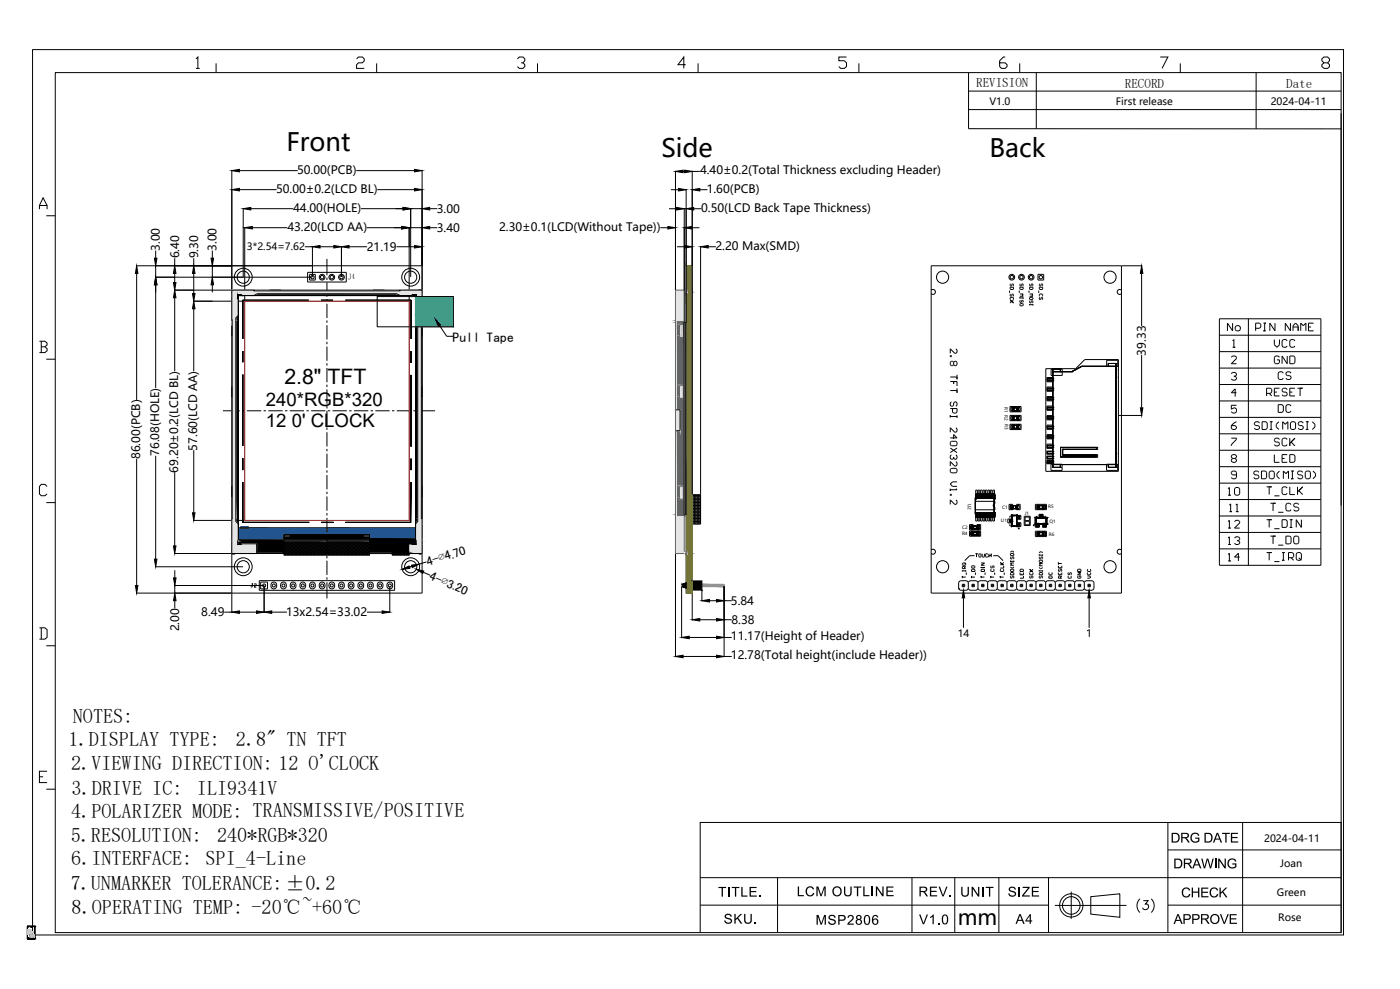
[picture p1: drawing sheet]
<svg xmlns="http://www.w3.org/2000/svg" width="841mm" height="594mm" viewBox="0 0 841 594" stroke-linecap="round" stroke-linejoin="round" font-family="sans-serif">
<defs><g id="words">
<g font-size="15.1">
<text x="172" y="91">Front</text>
<text x="397" y="94">Side</text>
<text x="594" y="94">Back</text>
</g>
<text font-size="12.8" x="171" y="231">2.8&quot; TFT</text>
<text font-size="12.7" x="575" y="556">mm</text>
<g font-size="12.1">
<text x="44" y="434">NOTES:</text>
<text x="41" y="448">1.DISPLAY TYPE:</text>
<text x="142" y="448">2.8&quot; TN TFT</text>
<text x="43" y="462">2.VIEWING DIRECTION: 12 O'CLOCK</text>
<text x="43" y="477">3.DRIVE IC:</text>
<text x="118" y="478">ILI9341V</text>
<text x="43" y="492">4.POLARIZER MODE: TRANSMISSIVE/POSITIVE</text>
<text x="43" y="506">5.RESOLUTION:</text>
<text x="130" y="506">240*RGB*320</text>
<text x="43" y="520">6.INTERFACE: SPI_4-Line</text>
<text x="42" y="534">7.UNMARKER TOLERANCE:±0.2</text>
<text x="43" y="549">8.OPERATING TEMP: -20℃~+60℃</text>
</g>
<g font-size="11.2">
<text x="160" y="244">240*RGB*320</text>
<text x="160" y="256">12 0' CLOCK</text>
</g>
<g font-size="8.2">
<text x="272" y="205">Pull Tape</text>
<text x="703" y="506">DRG DATE</text>
<text x="705" y="522">DRAWING</text>
<text x="431" y="539">TITLE.</text>
<text x="479" y="538">LCM OUTLINE</text>
<text x="552" y="538">REV.</text>
<text x="577" y="539">UNIT</text>
<text x="605" y="539">SIZE</text>
<text x="710" y="539">CHECK</text>
<text x="435" y="555">SKU.</text>
<text x="490" y="555">MSP2806</text>
<text x="552" y="555">V1.0</text>
<text x="610" y="555">A4</text>
<text x="705" y="555">APPROVE</text>
</g>
<g font-size="7.8">
<text x="586" y="53">REVISION</text>
<text x="676" y="53">RECORD</text>
<text x="773" y="53">Date</text>
</g>
<text font-size="7.7" x="257" y="340" transform="rotate(-17 257 340)">4-∅4.70</text>
<text font-size="7.6" x="257" y="348" transform="rotate(23 257 348)">4-∅3.20</text>
<g font-size="7">
<text x="178" y="105">50.00(PCB)</text>
<text x="421" y="105">4.40±0.2(Total Thickness excluding Header)</text>
<text x="166" y="116">50.00±0.2(LCD BL)</text>
<text x="425" y="116">1.60(PCB)</text>
<text x="176" y="127">44.00(HOLE)</text>
<text x="262" y="128">3.00</text>
<text x="421" y="127">0.50(LCD Back Tape Thickness)</text>
<text x="173" y="139">43.20(LCD AA)</text>
<text x="262" y="139">3.40</text>
<text x="300" y="139">2.30±0.1(LCD(Without Tape))</text>
<text x="96" y="151" transform="rotate(-90 96 151)">3.00</text>
<text x="108" y="155" transform="rotate(-90 108 155)">6.40</text>
<text x="119" y="155" transform="rotate(-90 119 155)">9.30</text>
<text x="130" y="151" transform="rotate(-90 130 151)">3.00</text>
<text x="220" y="151">21.19</text>
<text x="430" y="150">2.20 Max(SMD)</text>
<text x="688" y="214" transform="rotate(-90 688 214)">39.33</text>
<text x="84" y="276" transform="rotate(-90 84 276)">86.00(PCB)</text>
<text x="96" y="274" transform="rotate(-90 96 274)">76.08(HOLE)</text>
<text x="118" y="271" transform="rotate(-90 118 271)">57.60(LCD AA)</text>
<text x="107" y="284" transform="rotate(-90 107 284)">69.20±0.2(LCD BL)</text>
<text x="439" y="363">5.84</text>
<text x="121" y="370">8.49</text>
<text x="172" y="370">13x2.54=33.02</text>
<text x="439" y="375">8.38</text>
<text x="108" y="379" transform="rotate(-90 108 379)">2.00</text>
<text x="439" y="385">11.17(Height of Header)</text>
<text x="439" y="396">12.78(Total height(include Header))</text>
</g>
<g font-size="6">
<text x="594" y="63">V1.0</text>
<text x="670" y="63">First release</text>
<text x="763" y="63">2024-04-11</text>
<text x="148" y="150">3*2.54=7.62</text>
<text x="575" y="383">14</text>
<text x="652" y="383">1</text>
<text x="759" y="506">2024-04-11</text>
<text x="769" y="521">Joan</text>
<text x="767" y="538">Green</text>
<text x="768" y="553">Rose</text>
</g>
<g font-size="2.7">
<text x="603" y="245" transform="rotate(90 603 245)">R1 R2</text>
<text x="604" y="255" transform="rotate(90 604 255)">R3</text>
<text x="581" y="303" transform="rotate(90 581 303)">U2</text>
<text x="602" y="306">C1</text>
<text x="630" y="305">R5</text>
<text x="616" y="309">J1</text>
<text x="578" y="318">C2</text>
<text x="601" y="314">U1</text>
<text x="630" y="314">Q1</text>
<text x="578" y="322">R4</text>
<text x="630" y="322">R6</text>
</g>
<text font-size=".3" x="417" y="298">全动</text>
</g></defs>
<!-- layer: 0 -->
<g fill="none" stroke="#000" stroke-width=".6">
<path d="M20 30h787v532h-787zM118 35l1-1v7M130 38v6M214 35l1-1h3l1 1v1l-1 2h-3l-1 1v2h5M226 38v6M311 35l1-1h2l1 1v1l-1 2h-1M314 38l1 1v1l-1 1h-2l-1-1M323 38v6M412 39h-5l4-5v7M419 38v6M509 34h-5v2h3l2 2v2l-2 1h-2l-1-1M516 38v6"/>
<path d="M604 34h-1l-2 2v4l1 1h2l1-1v-1l-1-1h-3M613 38v6M697 34h5l-4 7M709 38v6M798 38l1 1v1l-1 1h-3l-1-1v-1l1-1h3l1-2v-1l-1-1h-3l-1 1v1l1 2M33 44h773v516h-773zM118 41h2M582 44v33h224M582 55h224M623 44v33M755 44v33M582 66h224"/>
<path d="M806 68v236M139 102v266M144 114h22M144 102h35M214 102h35M227 114h22M254 102v254h-172M403 114h5M406 103v71M410 103h1M412 114v80M416 103v194"/>
<path d="M416 103h4M420 114h5M24 126v-3l2-4 2 4v3M24 123h4M28 130h5M146 125v41M147 136v45M151 125h25M152 137h20M217 125h25M220 137h21M246 136v45"/>
<path d="M246 137h8M247 125v41M247 125h7M258 137h5M258 125h5M397 137h4M402 125h4M411 125v184M416 137h4M417 125h4M82 160h172M94 151v4"/>
<path d="M94 160v7M105 155v5M116 155v5M128 151v4M128 160v7M183 148h5M188 148v18M192 148h9M196 156v9M205 148v18M210 148h11M238 148h11"/>
<path d="M407 148h4M421 148v167h-5M425 148h5M674 160v196h-115v-196h127M82 164v76M93 167h95M94 171v62M105 164v6M105 179v44M116 164v12M128 171v5M139 174h2"/>
<path d="M185 164h23v5h-23zM186 165h3v3h-3zM196 167v1M196 170v8M196 180v1M251 174h3h-149M559 174a1.5 1.5 0 0 1 2 0 1.5 1.5 0 0 1 0 2 1.5 1.5 0 0 1-2 0M674 174a1.5 1.5 0 0 0-2 0 1.5 1.5 0 0 0 0 2 1.5 1.5 0 0 0 2 0M686 164v32M116 181h31M116 185v38M196 182v9"/>
<path d="M196 192v2M196 195v9M264 196l4 6h4M733 191h60v149h-60zM740 194v5l-3-5v5M743 196h1h1v2l-1 1h-1l-1-1v-2zM750 191v149M754 197h3v-1v-1v-1h-3v5M759 194h1M759 199h1M760 194v5M766 194v5l-3-5v5"/>
<path d="M775 194v5l-3-5v5M777 196h3M777 199v-3l1-2 2 2v3M781 199v-5l2 2 1-2v5M786 196h2M789 194h-3v5h3M24 205h3l1 1v1l-1 1M25 208h2l1 1v2l-1 1h-3M25 205v7M28 216h5M196 205v2M196 208v9"/>
<path d="M196 218v2M666 218h.1M666 218h4v2h-4zM666 218h4h-4M666 218h4M666 218v2M670 218v63zM670 218h.1M670 218v9M686 213v32M733 211h60M733 201h60"/>
<path d="M740 215v-1h2l1 1-3 3h3M740 205l1-1v5M740 209h2M766 204v3l1 2 2-2v-3M769 215l-1-1h-2v1v3h2h1v-2h-2M773 205l-1-1h-1l-1 1v3l1 1h1l1-1M773 214v4l-3-4v4M775 214h2l1 1v3h-1h-2zM778 205l-1-1h-1l-1 1v3l1 1h1l1-1M196 221v9M196 231v1M196 234v8"/>
<path d="M629 228h3h-3M629 229v-1v1M629 228h.1M629 229h.1M629 233h3h-3M629 234v-1v1M629 233h.1M629 234h.1M629 239h3h-3M629 239h.1M629 228h3v1h-3zM629 233h3v1h-3z"/>
<path d="M629 239h3v1h-3zM629 233h3M629 228h3M629 228v1M629 233v1M629 239v1M629 239h3M629 229h3M629 234h3M632 222h5v1h-5zM632 222h5M632 223h.1"/>
<path d="M632 223h12zM632 222v59zM632 228h.1M632 222h.1M632 239h.1M632 234h.1M632 233h.1M632 229h.1M632 229h-3h3M632 234h-3h3M632 222v6M632 229v4"/>
<path d="M632 234v5M632 223h12l6-3h20v59h-38zM637 223h.1M637 223v-1v1M637 222h.1M637 222h-5h5M637 223h7M637 222v1M644 223h.1M644 223l6-3-6 3M650 220l-6 3M650 220h.1"/>
<path d="M650 220h20zM650 220h16M666 220h.1M666 220v-2v2M670 220h.1M670 227h.1M670 222h.1M733 231h60M733 221h60M740 224h2l1 1-1 1M741 226h1M742 226l1 2h-1h-2"/>
<path d="M743 236h-3l2-2v4M761 236h2h1v-2l-1-1h-2v5M762 236l2 2M766 236h1M769 233h-3v5h3M771 224l-1-1h-1l-1 1v3l1 1h1l1-1M773 234l-1-1h-1l-1 1v1l1 1h1l1 1-1 1h-1l-1-1M775 236h1M776 224l-1-1h-2l-1 2 1 1h2l1 1-1 1h-2l-1-1M778 233h-3v5h3M779 233h4M781 233v5"/>
<path d="M134 247h10M145 247h2M148 247h9M158 247h2M161 247h9M171 247h2M174 247h9M184 247h2M187 247h9M196 244v1M196 247v8M196 257v1"/>
<path d="M196 260v8M197 247h1M200 247h8M210 247h1M213 247h8M223 247h1M226 247h8M236 247h1M238 247h9M248 247h2M251 247h10M406 246h3v13h-3"/>
<path d="M608 257v-1v1M608 256h1v1h-1zM608 252v-2v2M608 250h1v2h-1zM608 247v-2v2M608 245h1v2h-1zM608 256h1zM608 250h1zM608 245h1zM608 256h4zM608 257h1zM608 250h4z"/>
<path d="M608 252h1zM608 245h4zM608 247h1zM608 256h.1M608 257h.1M608 250h.1M608 252h.1M608 245h.1M608 247h.1M608 257h4zM608 252h4zM608 247h4z"/>
<path d="M609 256v1zM609 250v2zM609 245v2zM609 256h.1M609 256h2zM609 250h.1M609 250h2zM609 245h.1M609 245h2zM609 257h.1M609 256h2v1h-2zM609 257h2h-2"/>
<path d="M609 252h.1M609 250h2v2h-2zM609 252h2h-2M609 247h.1M609 245h2v2h-2zM609 247h2h-2M609 257h2zM609 252h2zM609 247h2zM611 256h1v1h-1zM611 256h1zM611 250h1v2h-1z"/>
<path d="M611 250h1zM611 245h1v2h-1zM611 245h1zM611 257h1zM611 252h1zM611 247h1zM611 256h1h-1M611 256h.1M611 257h.1M611 256v1zM611 250h1h-1M611 250h.1"/>
<path d="M611 252h.1M611 250v2zM611 245h1h-1M611 245h.1M611 247h.1M611 245v2zM612 257h.1M612 256h.1M612 252h.1M612 250h.1M612 247h.1M612 245h.1"/>
<path d="M612 256v1zM612 250v2zM612 245v2zM629 240v-1v1M629 240h.1M629 245h3h-3M629 246v-1v1M629 245h.1M629 246h.1M629 250h3h-3M629 252v-2v2M629 250h.1"/>
<path d="M629 252h.1M629 256h3h-3M629 257v-1v1M629 256h.1M629 257h.1M629 245h3v1h-3zM629 250h3v2h-3zM629 256h3v1h-3zM629 245v1M629 250v2M629 256v1M629 245h3"/>
<path d="M629 250h3M629 256h3M629 240h3M629 246h3M629 252h3M629 257h3M632 257h.1M632 256h.1M632 252h.1M632 250h.1M632 246h.1M632 245h.1"/>
<path d="M632 240h.1M632 240h-3h3M632 246h-3h3M632 252h-3h3M632 257h-3h3M632 240v5M632 246v4M632 252v4M632 257v5M672 250h14M733 251h60M733 241h60"/>
<path d="M740 256h2l1 1-1 1h-2v-1zM743 243h-3v3l2-1 1 1v1l-1 1h-2v-1M743 253l-3 3M757 254l-1-1h-2v2v1h2l1 1-1 1h-2v-1M758 253h2l1 1v3l-1 1h-2zM763 253h1M763 258h1M764 253v5M768 243h2l1 1v3l-1 1h-2zM768 253l-1 2v1l1 2M771 258v-5l1 2 2-2v5M776 244l-1-1h-2l-1 1v3l1 1h2l1-1"/>
<path d="M776 253h2v1v3v1h-2l-1-1v-3zM783 254l-1-1h-1l-1 2 1 1h1l1 1-1 1h-1l-1-1M784 258h2M784 253h2M785 253v5M788 253l2 2v1l-2 2M82 276v76M94 274v62M116 270v38M196 270v1M196 272v9M629 262h3h-3"/>
<path d="M629 263v-1v1M629 262h.1M629 263h.1M629 268h3h-3M629 269v-1v1M629 268h.1M629 269h.1M629 271h3h-3M629 272v-1v1M629 271h.1M629 272h.1M629 274h3h-3"/>
<path d="M629 275v-1v1M629 274h.1M629 275h.1M629 277h3h-3M629 278h.1M629 262h3v1h-3zM629 268h3v1h-3zM629 271h3v1h-3zM629 274h3v1h-3zM629 277h3v1h-3zM629 277h.1M629 262v1"/>
<path d="M629 268v1M629 271v1M629 274v1M629 262h3M629 268h3M629 271h3M629 274h3M629 277h3M629 275h3M629 263h3M629 269h3M629 272h3"/>
<path d="M629 278h3M632 279h5v2h-5zM632 279h.1M632 278h.1M632 277h.1M632 275h.1M632 274h.1M632 272h.1M632 271h.1M632 269h.1M632 268h.1M632 263h.1"/>
<path d="M632 262h.1M632 263h-3h3M632 269h-3h3M632 272h-3h3M632 275h-3h3M632 278h-3h3M632 263v5M632 269v2M632 272v2M632 275v2M632 278v3M632 279h38z"/>
<path d="M637 279h.1M637 279v2v-2M637 279v2M637 279h29M637 269h.1M637 274h.1M637 269h22zM637 274v-5v5M637 269h22v1h-21v3h21v1h-22zM637 274h22zM638 270h21zM638 273h.1"/>
<path d="M638 270h.1M638 270v3v-3M638 273h21zM642 269h.1M642 270h.1M642 273h.1M642 274h.1M659 270h.1M659 269h.1M659 274h.1M659 273h.1M659 269v1v-1"/>
<path d="M659 273v1v-1M666 279h.1M666 279v2v-2M666 279h4v2h-4zM666 279v2M670 279h.1M670 272h.1M670 277h.1M670 272v9M733 270h60M733 261h60M740 263h3v1l-3 3v1"/>
<path d="M740 275h2M742 275l1-1-1-1h-2v1v1M742 275l1 1-1 2h-2v-1v-2M766 273v5h3M769 264l-1-1h-2v1v2h2l1 1-1 1h-2v-1M770 275h2M773 264l-1-1h-1l-1 1v3l1 1h1l1-1M773 273h-3v5h3M775 263v5M775 273h2l1 1v3l-1 1h-2zM775 266l3-3-2 3 2 2M28 292l-1-1h-2l-1 1v5l1 1h2l1-1"/>
<path d="M105 284v44M196 282v2M196 285v9M196 295v2M196 298v9M416 298h5M416 299h5M416 297h5M416 297v18M417 297v18M418 297v18M419 297v18"/>
<path d="M420 297v18M421 297v18M586 299h.1M586 299v9zM586 299h11zM586 299h11v9h-11zM586 299h1h-1zM586 298h.1M586 298h1h-1M586 297h1v1h-1zM586 297h1h-1M586 297h1h-1z"/>
<path d="M586 297h.1M586 297v1M586 297h1M586 298h1M586 299h1M586 298v1M586 298l1 1M587 298v1M587 297v1M587 298h.1M587 299h.1M587 297h.1"/>
<path d="M588 298h.1M588 297h.1M588 299h.1M588 297v1zM588 297v1M588 298v1M588 298v1zM589 299h1h-1zM589 299h.1M589 298h.1M589 298h1h-1M589 297h1v1h-1z"/>
<path d="M589 297h1h-1M589 297h1h-1zM589 297h.1M589 297v1M589 297h1M589 298h1M589 299h1M589 298v1M589 298v1v-1M590 298h.1M590 298v1v-1M590 298v1"/>
<path d="M590 299h.1M590 297h.1M590 297v1M591 298h.1M591 297h.1M591 299h.1M591 297v1zM591 297v1M591 298v1M591 298v1zM592 297h1M592 298h1"/>
<path d="M592 299h1M592 299h1h-1zM592 299h.1M592 298h.1M592 298h1h-1M592 297h1v1h-1zM592 297h1h-1M592 297h1h-1zM592 297h.1M592 297v1M592 298v1M592 298v1z"/>
<path d="M593 298h.1M593 298v1zM593 299h.1M593 297h.1M593 297v1M593 298v1M594 298h.1M594 297h.1M594 299h.1M594 297v1zM594 297v1M594 298v1"/>
<path d="M594 298v1zM595 297h1M595 298h1M595 299h1M595 299h1h-1zM595 299h.1M595 298h.1M595 298h1h-1M595 297h1v1h-1zM595 297h1h-1M595 297h1h-1zM595 297h.1"/>
<path d="M595 297v1M595 298v1M595 298v1zM596 298h.1M596 297v1M596 298v1v-1M596 299h.1M596 297h.1M596 298v1M596 299h1h-1zM596 297h1v1h-1zM596 297h1h-1z"/>
<path d="M596 298h1M596 297h1M596 299h1M597 297v1M597 298v1zM597 299h.1M597 298h.1M597 298h-1h1M597 297h.1M597 297h-1h1M597 298v1M597 299v9z"/>
<path d="M632 281h5M632 281h.1M637 281h.1M637 281h-5h5M666 281h.1M666 281h4h-4M666 281h4M670 281h.1M733 290h60M733 280h60M738 294l1-1v4M738 297h1"/>
<path d="M742 293h2l1 1v3h-1h-2v-3zM743 285h-3v-1v-1h2l1 1v3l-1 1h-2v-1M756 284l-1-1h-1l-1 1 1 1h1l1 1-1 2h-1l-1-1M758 283h2l1 1v3l-1 1h-2zM761 292h3M762 284l1-1h2l1 1v3l-1 1h-2l-1-1zM762 292v5M766 298h3M769 283l-2 1v2l2 2M773 293l-1-1h-1l-1 1v3l1 1h1l1-1M774 288v-5l-2 1-1-1v5M775 292v5h3"/>
<path d="M776 288h1M776 283h1M776 283v5M779 292v5M779 296l4-4-3 3 3 2M783 284l-1-1h-2l-1 1 1 1h2l1 1-1 2h-2l-1-1M784 284l1-1h1l1 1v3l-1 1h-1l-1-1zM789 283l1 1v2l-1 2M28 302h5M116 313h31M196 308v2M196 311v9"/>
<path d="M416 305h5M416 300h5M416 301h5M416 302h5M416 303h5M416 304h5M416 306h5M416 307h5M416 308h5M416 309h5M416 310h5M416 311h5"/>
<path d="M416 312h5M416 313h5M416 314h5M584 320h.1M584 320h1v1h-1zM584 320h1zM584 316v2v-2M584 318v-2v2M584 316v2M584 316h1v2h-1zM584 316h1M584 318h3"/>
<path d="M584 316h3M584 316h.1M584 318h.1M584 317h.1M584 320h3zM585 320h.1M585 320h2zM585 316h.1M585 318h.1M585 320v1zM585 320h2v1h-2zM585 316h2v2h-2z"/>
<path d="M585 316h2M585 316h2zM585 318h2zM585 316h-1h1M585 318h-1h1M586 316h.1M586 318h.1M586 308h.1M586 308h11zM586 300h.1M586 308h1v1h-1zM586 309h.1"/>
<path d="M586 310h.1M586 310h1h-1M586 310h1v1h-1zM586 311h.1M586 311h1h-1M586 309h1h-1M586 310v1v-1M586 308v1M586 310h1M586 309h1M586 309v1M587 309h-1"/>
<path d="M587 309l-1 1M587 316h.1M587 316v2zM587 318h.1M587 316h-2h2M587 318h-2h2M587 309v1M587 310h.1M587 320v1zM587 320h.1M587 308h.1M587 309h.1"/>
<path d="M587 311h.1M587 309v-1v1M587 310v1v-1M587 308h1h-1M587 316v2M587 316h1M587 318h1M587 317h1M588 316h-1M588 318v-2v2M588 316h.1M588 318h.1"/>
<path d="M588 316v2M588 310h.1M588 309h.1M588 308v1zM588 310v1zM588 311h.1M588 308h.1M588 310v1v-1M588 308v1M588 309v1M588 309v1zM588 309v-1v1"/>
<path d="M588 308h1h-1M589 308h1v1h-1zM589 309h.1M589 310h.1M589 310h1h-1M589 310h1v1h-1zM589 311h.1M589 311h1h-1M589 309h1h-1M589 308h.1M589 310v1v-1M589 308v1"/>
<path d="M589 310h1M589 309h1M589 309v1M590 309l-1 1M590 310h.1M590 309v1M590 309h.1M590 308h.1M590 311h.1M590 309v-1v1M590 310v1v-1M590 308h1h-1"/>
<path d="M591 310h.1M591 309h.1M591 308v1zM591 310v1zM591 311h.1M591 308h.1M591 310v1v-1M591 308v1M591 309v1M591 309v1zM591 309v-1v1M591 308h1h-1"/>
<path d="M592 310h1M592 309h1M592 308h1v1h-1zM592 309h.1M592 310h.1M592 310h1h-1M592 310h1v1h-1zM592 311h.1M592 311h1h-1M592 309h1h-1M592 308h.1M592 310v1v-1"/>
<path d="M592 308v1M592 309v1M592 309v1zM593 310h.1M593 309v1zM593 309v1M593 308h.1M593 309h.1M593 311h.1M593 309v-1v1M593 310v1v-1M593 308h1h-1"/>
<path d="M594 310h.1M594 309h.1M594 308v1zM594 310v1zM594 311h.1M594 308h.1M594 310v1v-1M594 308v1M594 309v1M594 309v1zM594 309v-1v1M594 308h1h-1"/>
<path d="M595 310h1M595 309h1M595 308h1v1h-1zM595 309h.1M595 310h.1M595 310h1h-1M595 310h1v1h-1zM595 311h.1M595 311h1h-1M595 309h1h-1M595 308h.1M595 310v1v-1"/>
<path d="M595 308v1M595 309v1M595 309v1zM596 309l-1 1M596 310h.1M596 309v1M596 308h.1M596 309h.1M596 311h.1M596 309v-1v1M596 310v1v-1M596 308h1v1h-1z"/>
<path d="M596 310h1v1h-1zM596 310h1M596 309h1M596 308v1M597 310h.1M597 309v1zM597 308h.1M597 309h.1M597 310h-1h1M597 311h-1h1M597 311h.1M597 309h-1h1"/>
<path d="M597 309v-1v1M597 310v1v-1M597 309v1M597 300h.1M606 313h.1M606 312h1v1h-1zM606 312h.1M606 313v-1v1M607 312h.1M607 313h.1M607 313h-1h1M607 312h-1h1"/>
<path d="M607 312v1M607 312v1zM607 312h1M607 313h1M607 312l1 1zM607 304v1v-1M607 305h.1M607 304h.1M607 304v1M607 305l1 1M607 304h1M608 304v1z"/>
<path d="M608 304h.1M608 306h.1M608 305h.1M608 304v1M608 305h-1M608 304h-1M608 305v1M608 312v1zM608 313h.1M608 312h.1M608 312v1M608 312h-1"/>
<path d="M608 313h-1M608 310v6zM608 316h.1M608 310h3zM608 310h.1M608 310v6v-6M608 311v1M608 315h.1M608 314h.1M608 311h.1M608 310h3v6h-3zM608 316h3"/>
<path d="M608 310h3M608 310v6M608 316h3zM608 306h2h-2M608 304h2h-2M608 304h2v1h-2zM608 305l2 1zM608 304h2zM609 305v1M609 304h.1M609 316h.1M609 310h.1"/>
<path d="M609 310h1M610 316h-1M610 305v1M610 304h.1M610 310h.1M610 316h.1M610 306h1M610 304h1M610 306h1h-1M610 304h1v1h-1zM610 305h.1M610 306h.1"/>
<path d="M610 304h1h-1M611 305v1M611 304h.1M611 310h.1M611 315h.1M611 314h.1M611 313h.1M611 312h.1M611 311h.1M611 316h.1M611 310v6zM611 310v6"/>
<path d="M611 311v1M611 310v1zM611 315v1zM611 310v1M611 315v1M611 315h1M611 306h.1M611 305h.1M611 304v1M611 304h-3M611 305h-3M611 305v-1v1"/>
<path d="M611 304v1v-1M611 310h1M611 311h1M611 316h1M612 311h.1M612 310h.1M612 316h.1M612 315h.1M612 310v1M612 315v1M612 310v1zM612 315v1z"/>
<path d="M612 311v-1v1M612 315v1v-1M622 311v4zM622 311h.1M622 315v-4v4M622 315h.1M622 315h7zM622 311h7zM622 315h1h-1M622 311h3h-3M622 311v4M622 314h.1"/>
<path d="M622 314v1M622 312h.1M622 311h7h-7M622 315h7M622 311h7M622 313h.1M622 311h7v3h-7zM622 314h7l-7 1M623 315h1zM623 315h1M623 315h.1M623 315h1h-1"/>
<path d="M623 315h1v1h-1zM623 316h.1M623 316h1h-1M623 315v1v-1M623 311h.1M623 314v1M623 304h1v2h-1zM623 320h1v2h-1zM623 304h1zM623 320h1zM623 306v-2v2M623 306h4z"/>
<path d="M623 304h4zM623 306h1zM623 320h4zM623 304h.1M623 306h.1M623 320h.1M624 315h.1M624 316h.1M624 315h-1M624 315v1zM624 311h.1M624 314v1"/>
<path d="M624 305l2 1zM624 304h.1M624 306h.1M624 304v2zM624 304h2v2h-2zM624 305h.1M624 305h2h-2M624 304h2zM624 304h2h-2M624 320h.1M624 320v2zM624 320h2v2h-2z"/>
<path d="M624 320h2zM624 320h2h-2M625 311h1zM625 310h1zM625 310l1 1M625 311h1M625 310h1M625 311h.1M625 311h1h-1M625 310h.1M625 309h1v1h-1zM625 309h.1"/>
<path d="M625 309h1h-1M625 310v1M625 310v-1v1M625 315h.1M625 314v1M626 311h.1M626 310v1M626 310h.1M626 315h.1M626 314v1M626 310l-1 1M626 309h.1"/>
<path d="M626 309v2zM626 304h1h-1M626 304h.1M626 306h.1M626 304h1v2h-1zM626 304v2zM626 305h.1M626 306h1zM626 304h1zM626 320h1h-1M626 320h.1M626 320h1v2h-1z"/>
<path d="M626 320v2zM626 320h1zM627 311h.1M627 314v1M627 315h.1M627 315h1zM627 315h1M627 315h-3h3M627 315h1h-1M627 315h1v1h-1zM627 316h.1M627 316h1h-1"/>
<path d="M627 315v1v-1M627 306h.1M627 304h.1M627 320h.1M627 304v2zM627 320v2zM628 315h.1M628 311h.1M628 314v1M628 316h.1M628 315h-1M628 315v1z"/>
<path d="M629 311h.1M629 315h.1M629 314v1M629 314h.1M629 313h.1M629 312h.1M629 311v4zM629 311v4M629 311h-3h3M629 315h-1h1M629 315v-4v4M733 320h60"/>
<path d="M733 310h60M733 300h60M738 313h1v4M738 317h1M739 303v4M739 307h1M742 313h2h1v1l-3 3h3M742 303h1v4M742 307h2M761 312h3M762 312v5M763 302h3"/>
<path d="M765 302v5M766 318h3M768 308h3M770 312h2l1 1v3l-1 1h-2zM775 317h1M775 312h1M776 303l-1-1h-2l-1 1v3l1 1h2l1-1M776 312v5M780 303l-1-1h-1l-1 1 1 2h1h1l-1 2h-1l-1-1M782 312v5l-3-5v5M105 332h66M139 332h2"/>
<path d="M154 332h17M171 331l2 2M171 332l1 1M171 333h.1M171 326l7 7M171 327l7 6M171 321h51v12h-51zM171 327l6 6M171 328l5 5M171 329l4 4M171 330l3 3M171 325l8 8"/>
<path d="M171 325h.1M171 325l9 8M172 325l-1 1M172 325l9 8M173 325l-2 2M173 325l9 8M173 325l-2 3M174 325l8 8M174 325l-3 4M175 325l8 8M175 325l-4 4M176 325l8 8"/>
<path d="M176 325l-5 5M176 325l9 8M177 325l-6 6M177 325l9 8M178 325l-7 7M178 325l9 8M178 325l-7 8M179 325l8 8M179 325l-8 8M180 325l8 8M180 325l-8 8M180 325l9 8"/>
<path d="M181 325l-9 8M181 325l9 8M182 325l-9 8M182 325l9 8M183 325l-9 8M183 325l9 8M183 325l-8 8M184 325l8 8M184 325l-8 8M185 325l8 8M185 325l-9 8M185 325l9 8"/>
<path d="M186 325l-9 8M186 325l9 8M187 325l-9 8M187 325l9 8M187 325l-8 8M188 325l8 8M188 325l-8 8M189 325l8 8M189 325l-8 8M190 325l8 8M190 325l-9 8M190 325l9 8"/>
<path d="M191 325l-9 8M191 325l9 8M192 325l-9 8M192 325l9 8M192 325l-8 8M193 325l8 8M193 325l-8 8M194 325l8 8M194 325l-9 8M194 325l9 8M195 325l-9 8M195 325l9 8"/>
<path d="M196 325l-9 8M196 325l9 8M196 321v2M196 324v9M196 334v1M196 337v8M196 325l-8 8M197 325l8 8M197 325l-8 8M198 325l8 8M198 325l-8 8M199 325l8 8"/>
<path d="M199 325l-9 8M199 325l9 8M200 325l-9 8M200 325l9 8M201 325l-9 8M201 325l9 8M201 325l-8 8M202 325l8 8M202 325l-8 8M203 325l8 8M203 325l-8 8M203 325l9 8"/>
<path d="M204 325l-9 8M204 325l9 8M205 325l-9 8M205 325l9 8M206 325l-9 8M206 325l8 8M206 325l-8 8M207 325l8 8M207 325l-8 8M208 325l8 8M208 325l-9 8M208 325l9 8"/>
<path d="M209 325l-9 8M209 325l9 8M210 325l-9 8M210 325l9 8M210 325l-8 8M211 325l8 8M211 325l-8 8M212 325l8 8M212 325l-8 8M213 325l8 8M213 325l-9 8M213 325l9 8"/>
<path d="M214 325l-9 8M214 325l8 8M215 325l-9 8M215 325l7 7M215 325l-8 8M216 325l6 6M216 325l-8 8M217 325l5 5M217 325l-9 8M217 325l5 4M218 325l-9 8M218 325l4 4"/>
<path d="M219 325l-9 8M219 325l3 3M219 325l-8 8M220 325l2 2M220 325l-8 8M221 325l1 1M221 325l-8 8M222 325h.1M222 325l-9 8M222 332h23M222 327l-6 6M222 327l-7 6"/>
<path d="M222 331l-2 2M222 331l-3 2M222 329l-4 4M222 328l-5 5M222 326l-8 7M222 333h.1M222 332l-1 1M222 330l-4 3M236 332h.1M236 333l1-1 2 1M236 332v1M236 333h.1"/>
<path d="M236 332l1 1M236 333l2-1 2 1M236 332l2 1M237 332l-1 1h-14M237 333l2-1 2 1M238 333l2-1 2 1M239 333l2-1 1 1M241 332l2 1M242 332l-2 1M242 332l2 1M242 332l-1 1M243 332l2 1"/>
<path d="M243 332l-2 1M244 332l2 1M244 332l-2 1M245 332h.1M245 332l1 1h-10M245 332l-1 1M245 332l-2 1M245 333h.1M245 333h9M246 333h-1M251 332h3M256 338l-4 1"/>
<path d="M406 333v62M559 330a1.5 1.5 0 0 1 2 0 1.5 1.5 0 0 1 0 2 1.5 1.5 0 0 1-2 0M584 321v-1v1M584 321h.1M584 321h1zM584 321h3zM585 321h2zM585 321h.1M585 321h2h-2M587 321h.1M623 322v-2v2M623 322h4z"/>
<path d="M623 322h1zM623 322h.1M624 322h2zM624 322h.1M624 322h2h-2M626 322h.1M626 322h1zM627 322h.1M674 330a1.5 1.5 0 0 0-2 0 1.5 1.5 0 0 0 0 2 1.5 1.5 0 0 0 2 0M733 330h60M738 323l1-1v5M738 333l1-1v5"/>
<path d="M738 337h1M738 327h1M742 323v-1h2l1 1-1 2M743 325h1M744 325l1 1-1 1h-2v-1M745 335h-3l2-3v5M763 322h3M765 322v5M768 327h3M772 322h3l1 1v3l-1 1h-3zM778 322h1l1 1v3l-1 1h-1l-1-1v-3zM93 340h53"/>
<path d="M105 352h54M105 343v4M105 352v4M151 351h1M152 351v1h-1M153 351h1l-1 2h1M156 349h81v6h-81zM157 350h4v4h-4zM159 352v16M196 347v1M196 350v9M234 352v16"/>
<path d="M247 340h.1M247 340v1M247 340l-1 1M254 344l4 2M409 353v30M416 356v17M422 355v6M435 352v43M579 359v18M654 359v18M24 377h3l1 1v5l-1 1h-3M25 377v7"/>
<path d="M105 361v4M135 368h4M144 368h10M163 368h9M220 368h10M420 372h10M426 361h4M435 361h5M435 372h5M28 388h5M410 394h20M414 383h16"/>
<path d="M435 383h5M435 394h5M24 467h2M28 474h5M28 463h-4v7h4M702 494v66M746 494v66M702 511h104M421 527h385M467 527v33M548 527v33M574 527v33"/>
<path d="M600 527v33M630 527v33M644 536v16M655 539l18-2v14l-18-2zM685 540l-1 1-1 3 1 3 1 1M692 540l1 1v3v3l-1 1M16 556v8v-8M16 556h.1M17 557h.1M17 556h.1M18 559h.1M18 557h.1"/>
<path d="M19 557h.1M19 560h.1M21 557h.1M21 556h.1M21 556h-5h5M421 544h209M634 544h43M687 541h3l-2 2a1.8 1.8 0 0 1 2 2 1.8 1.8 0 0 1-2 2 1.8 1.8 0 0 1-2-2M702 544h104M16 564h.1M16 564h5h-5M17 563h.1"/>
<path d="M17 564h.1M18 564h.1M18 561h.1M18 563h.1M18 562h.1M19 564h.1M19 562h.1M20 562h.1M20 564h.1M20 563h.1M20 562v1M20 562h-1"/>
<path d="M21 563h.1M21 564h.1M21 564v-8v8M421 560v-66h385v66"/>
<circle cx="146" cy="167" r="5"/>
<circle cx="146" cy="167" r="4"/>
<circle cx="188" cy="167" r="1"/>
<circle cx="194" cy="167" r="1.7"/>
<circle cx="194" cy="167" r="1"/>
<circle cx="199" cy="167" r="1.7"/>
<circle cx="199" cy="167" r="1"/>
<circle cx="205" cy="167" r="1.7"/>
<circle cx="205" cy="167" r="1"/>
<circle cx="247" cy="167" r="5"/>
<circle cx="247" cy="167" r="4"/>
<circle cx="146" cy="340" r="5"/>
<circle cx="146" cy="340" r="4"/>
<circle cx="159" cy="352" r=".9"/>
<circle cx="164" cy="352" r="1.9"/>
<circle cx="164" cy="352" r=".9"/>
<circle cx="170" cy="352" r=".9"/>
<circle cx="170" cy="352" r="1.9"/>
<circle cx="176" cy="352" r=".9"/>
<circle cx="176" cy="352" r="1.9"/>
<circle cx="182" cy="352" r=".9"/>
<circle cx="182" cy="352" r="1.9"/>
<circle cx="188" cy="352" r=".9"/>
<circle cx="188" cy="352" r="1.9"/>
<circle cx="194" cy="352" r=".9"/>
<circle cx="194" cy="352" r="1.9"/>
<circle cx="199" cy="352" r=".9"/>
<circle cx="200" cy="352" r="1.9"/>
<circle cx="205" cy="352" r=".9"/>
<circle cx="205" cy="352" r="1.9"/>
<circle cx="211" cy="352" r=".9"/>
<circle cx="211" cy="352" r="1.9"/>
<circle cx="217" cy="352" r=".9"/>
<circle cx="217" cy="352" r="1.9"/>
<circle cx="223" cy="352" r=".9"/>
<circle cx="223" cy="352" r="1.9"/>
<circle cx="228" cy="352" r=".9"/>
<circle cx="229" cy="352" r="1.9"/>
<circle cx="234" cy="352" r=".9"/>
<circle cx="234" cy="352" r="1.9"/>
<circle cx="247" cy="340" r="5"/>
<circle cx="247" cy="340" r="4"/>
<circle cx="17" cy="557" r=".1"/>
<circle cx="18" cy="559" r=".1"/>
<circle cx="18" cy="557" r="0"/>
<circle cx="19" cy="557" r="0"/>
<circle cx="21" cy="557" r=".1"/>
<circle cx="644" cy="544" r="5"/>
<circle cx="644" cy="544" r="7"/>
<circle cx="17" cy="563" r=".1"/>
<circle cx="17" cy="564" r="0"/>
<circle cx="18" cy="564" r="0"/>
<circle cx="18" cy="561" r="0"/>
<circle cx="19" cy="564" r="0"/>
<circle cx="20" cy="564" r="0"/>
<circle cx="21" cy="563" r=".1"/>
</g>
<g fill="#000">
<path d="M210 165h1l-1 2v1h-1l1-1v-2zM532 533h5h-4v2h3v1h-3v2h4h-5z"/>
<path d="M212 164l1 3h-1v-1h-1zM212 165l-1 1h1z"/>
</g>
<g fill="#000" stroke="#000" stroke-width=".6">
<path d="M139 114l5-1v2zM139 102h5v1zM249 113l5 1-5 1zM249 102h5l-5 1zM408 113l4 1-4 1zM406 103l4-1v2zM411 102l5 1-5 1zM416 114l4-1v2zM146 125h5v1zM147 137l5-1v2zM241 136l5 1-5 1zM242 125h5l-5 1z"/>
<path d="M254 137l4-1v2zM254 125h4v1zM401 136l5 1-5 1zM406 125h5l-5 1zM411 137l5-1v2zM412 125h5v1zM93 155h1v5zM127 155h1v5zM188 148l4-1v2zM201 147l4 1-4 1zM205 148l5-1v2zM249 147l5 1-5 1z"/>
<path d="M411 147l5 1-5 1zM421 148l4-1v2zM82 160l1 4h-2zM94 167v4h-1zM105 174l1 5h-2zM104 170h2l-1 4zM105 160l1 4h-2zM116 176h1l-1 5zM116 160l1 4h-1zM128 167v4h-1zM143 179v1zM143 178v1z"/>
<path d="M250 178v1zM686 160l1 4h-2zM116 181l1 4h-1zM142 191l1-2v2zM250 189l1 2h-1zM262 192l3 3-2 1zM250 247h1v66zM685 245h2l-1 5zM116 308h1l-1 5zM142 313h1v2zM93 336h1v4zM104 328h2l-1 4z"/>
<path d="M242 342l4-2v1zM247 339h5l-4 2zM81 352h2l-1 4zM104 347h2l-1 5zM250 342l5 1-1 1zM410 351h2v1zM410 351l2-1v1zM579 355l1 4h-2zM654 355l1 4h-1zM105 356l1 5h-2zM139 368l5-1v1zM154 367l5 1h-5z"/>
<path d="M159 368l4-1v1zM230 367l4 1h-4zM416 372h4v1zM422 361l4-1v2zM430 360l5 1-5 1zM430 372h5l-5 1zM406 394h4v1zM409 383l5-1v2zM430 382l5 1-5 1zM430 394h5l-5 1z"/>
<path d="M143 178v1zM143 179v1z"/>
<path d="M143 178v1v-1zM143 178v1z"/>
<path d="M143 177l2 1zM143 177l2 1h-2z"/>
<path d="M143 177l2 1zM143 177l2 1h-2z"/>
<path d="M155 176l41 1v-1zM153 177l2-1 41 1z"/>
<path d="M153 177l43 1v-1zM152 178l1-1 43 1z"/>
<path d="M196 176l44 1-2-1zM196 176l44 1h-44z"/>
<path d="M196 177l44 1v-1zM196 177l44 1h-44z"/>
<path d="M250 178v1zM250 179v1z"/>
<path d="M248 177l2 1v-1zM248 177l2 1h-3z"/>
<path d="M142 191l1 56v-56zM142 191l1 56h-1z"/>
<path d="M250 191l1 56v-56zM250 191l1 56h-1z"/>
<path d="M411 194l1 115v-115zM411 194l1 115h-1z"/>
<path d="M142 247l1 66v-66zM142 247l1 66h-1z"/>
<path d="M250 247v66h1zM250 313h1l-1 2z"/>
<path d="M143 327h2zM143 327h2h-2z"/>
<path d="M143 324h28zM143 324h28z"/>
<path d="M143 324l28 1v-1zM143 324l28 1h-28z"/>
<path d="M143 325l28 2v-2zM143 325l28 2h-28z"/>
<path d="M154 327l17 5v-5zM154 327l17 5h-17z"/>
<path d="M222 327l23 5v-5zM222 327l23 5h-23z"/>
<path d="M222 324h28zM222 324h28z"/>
<path d="M222 324l28 1v-1zM222 324l28 1h-28z"/>
<path d="M222 325l28 2v-2zM222 325l28 2h-28z"/>
<path d="M247 327h3zM247 327h3z"/>
<path d="M410 351v1h2zM410 352h2v1z"/>
<path d="M416 349l6 5v-5zM416 349l6 5h-6z"/>
</g>
<g fill="#2776bb" stroke="#2776bb" stroke-width=".6">
<path d="M196 317l54 1v-1zM196 317l54 1h-54z"/>
<path d="M149 317l47 1v-1zM149 317l47 1h-47z"/>
<path d="M196 318h28zM196 318h28z"/>
<path d="M169 318h27zM169 318h27z"/>
<path d="M233 318l17 1v-1zM233 318l17 1h-17z"/>
<path d="M233 319h12zM233 319h12z"/>
<path d="M215 318l9 2v-2zM215 318l9 2h-9z"/>
<path d="M169 318l9 2v-2zM169 318l9 2h-9z"/>
<path d="M233 319l8 1v-1zM233 319l8 1h-8z"/>
<path d="M231 318l1 2v-2zM231 318l1 2h-1z"/>
<path d="M228 318l1 2v-2zM228 318l1 2h-1z"/>
<path d="M225 318l1 2v-2zM225 318l1 2h-1z"/>
<path d="M196 320h28zM196 320h28h-28z"/>
<path d="M169 320h27zM169 320h27h-27z"/>
<path d="M166 318l1 2v-2zM166 318l1 2h-1z"/>
<path d="M164 318v2v-2zM164 318v2z"/>
<path d="M149 318l13 2v-2zM149 318l13 2h-13z"/>
<path d="M196 320l45 1v-1zM196 320l45 1h-45z"/>
<path d="M149 320l47 1v-1zM149 320l47 1h-47z"/>
<path d="M248 319l2 3v-3zM248 319l2 3h-2z"/>
<path d="M222 321l19 1v-1zM222 321l19 1h-19z"/>
<path d="M149 321l22 1v-1zM149 321l22 1h-22z"/>
<path d="M143 317l2 5v-5zM143 317l2 5h-2z"/>
<path d="M143 322h28zM143 322h28z"/>
<path d="M222 322l28 2v-2zM222 322l28 2h-28z"/>
<path d="M143 322l28 2v-2zM143 322l28 2h-28z"/>
</g>
<g fill="#22346e" stroke="#22346e" stroke-width=".6">
<path d="M196 318l19 1zM196 318l19 1z"/>
<path d="M178 318l18 1zM178 318l18 1z"/>
<path d="M245 319h3zM245 319h3z"/>
<path d="M196 319l19 1v-1zM196 319l19 1h-19z"/>
<path d="M178 319l18 1v-1zM178 319l18 1h-18z"/>
<path d="M245 319l3 1v-1zM245 319l3 1h-3z"/>
<path d="M241 319l4 1v-1zM241 319l4 1h-4z"/>
<path d="M232 318l1 2v-2zM232 318l1 2h-1z"/>
<path d="M229 318l2 2v-2zM229 318l2 2h-2z"/>
<path d="M226 318l2 2v-2zM226 318l2 2h-2z"/>
<path d="M224 318l1 2v-2zM224 318l1 2h-1z"/>
<path d="M167 318l2 2v-2zM167 318l2 2h-2z"/>
<path d="M164 318l2 2v-2zM164 318l2 2h-2z"/>
<path d="M162 318l2 2v-2zM162 318l2 2h-2z"/>
<path d="M245 320l3 2v-2zM245 320l3 2h-3z"/>
<path d="M241 320l4 2v-2zM241 320l4 2h-4z"/>
<path d="M145 316l4 1v-1zM145 316l4 1h-4z"/>
<path d="M145 317l4 5v-5zM145 317l4 5h-4z"/>
</g>
<g fill="#636466" stroke="#636466" stroke-width=".6">
<path d="M218 321l4 1v-1zM218 321l4 1h-4z"/>
<path d="M171 321l4 1v-1zM171 321l4 1h-4z"/>
<path d="M218 322h4zM218 322h4h-4z"/>
<path d="M171 322h3zM171 322h3h-3z"/>
<path d="M218 322l4 1v-1zM218 322l4 1h-4z"/>
<path d="M171 322l4 1v-1zM171 322l4 1h-4z"/>
<path d="M171 323h4zM171 323h4z"/>
<path d="M218 323h4zM218 323h4h-4z"/>
<path d="M171 323h4zM171 323h4h-4z"/>
<path d="M196 323l26 1v-1zM196 323l26 1h-26z"/>
<path d="M171 323l25 1v-1zM171 323l25 1h-25z"/>
<path d="M196 324l26 1v-1zM196 324l26 1h-26z"/>
<path d="M171 324l25 1v-1zM171 324l25 1h-25z"/>
<path d="M406 193l5 1v-1zM406 193l5 1h-5z"/>
<path d="M406 194l5 1v-1zM406 194l5 1h-5z"/>
<path d="M411 195v8zM411 195v8z"/>
<path d="M406 195l2 8v-8zM406 195l2 8h-2z"/>
<path d="M406 203l5 28v-28zM406 203l5 28h-5z"/>
<path d="M411 231v8zM411 231v8z"/>
<path d="M406 231l2 8v-8zM406 231l2 8h-2z"/>
<path d="M406 239l5 7v-7zM406 239l5 7h-5z"/>
<path d="M409 246l2 13v-13zM409 246l2 13h-2z"/>
<path d="M406 259l5 33v-33zM406 259l5 33h-5z"/>
<path d="M411 292v8zM411 292v8z"/>
<path d="M406 292l2 8v-8zM406 292l2 8h-2z"/>
<path d="M406 300l5 9v-9zM406 300l5 9h-5z"/>
<path d="M406 309l5 1v-1zM406 309l5 1h-5z"/>
</g>
<g fill="#727430" stroke="#727430" stroke-width=".6">
<path d="M412 160l4 14v-14zM412 160l4 14h-4z"/>
<path d="M413 174l3 1v-1zM413 174l3 1h-3z"/>
<path d="M412 175l4 156v-156zM412 175l4 156h-4z"/>
<path d="M413 331l3 1v-1zM413 331l3 1h-3z"/>
<path d="M412 332l4 24v-24zM412 332l4 24h-4z"/>
</g>
<g fill="#e5e5e6" stroke="#e5e5e6" stroke-width=".6">
<path d="M245 332h5z"/>
<path d="M250 332l4 1z"/>
<path d="M412 174l1 1v-1zM412 174l1 1h-1z"/>
<path d="M411 174l1 1v-1zM411 174l1 1h-1z"/>
<path d="M412 331l1 1v-1zM412 331l1 1h-1z"/>
<path d="M411 331l1 1v-1zM411 331l1 1h-1z"/>
<path d="M406 174l5 19v-19zM406 174l5 19h-5z"/>
<path d="M406 193v53zM406 193v53z"/>
<path d="M406 246l3 13v-13zM406 246l3 13h-3z"/>
<path d="M406 259v51zM406 259v51z"/>
<path d="M406 310l5 22v-22zM406 310l5 22h-5z"/>
<path d="M408 293l1 6v-6zM408 293l1 6h-1z"/>
<path d="M408 233l1 5v-5zM408 233l1 5h-1z"/>
<path d="M408 196l1 6v-6zM408 196l1 6h-1z"/>
<path d="M240 174l14 1v-1zM240 174l14 1h-14z"/>
<path d="M139 174l14 1v-1zM139 174l14 1h-14z"/>
<path d="M139 175l115 1v-1zM139 175l115 1h-115z"/>
<path d="M238 176l16 1v-1zM238 176l16 1h-14z"/>
<path d="M240 177l7 1 1-1zM240 177l7 1z"/>
<path d="M139 176l13 2 3-2zM139 176l13 2h-13z"/>
<path d="M250 177l4 2v-2zM250 177l4 2h-4z"/>
<path d="M250 179l4 1v-1zM250 179l4 1h-4z"/>
<path d="M250 180l4 9v-9zM250 180l4 9h-4z"/>
<path d="M139 178l4 11v-11zM139 178l4 11h-4z"/>
<path d="M250 189l4 2v-2zM250 189l4 2h-3z"/>
<path d="M139 189l3 2 1-2zM139 189l3 2h-3z"/>
<path d="M251 191l3 1v-1zM251 191l3 1h-3z"/>
<path d="M139 191l3 1v-1zM139 191l3 1h-3z"/>
<path d="M251 192l2 119v-119zM251 192l2 119h-2z"/>
<path d="M139 192l3 119v-119zM139 192l3 119h-3z"/>
<path d="M251 311l3 2v-2zM251 311l3 2h-3z"/>
<path d="M139 311l3 2v-2zM139 311l3 2h-3z"/>
<path d="M251 313l3 2v-2zM251 313l3 2h-4z"/>
<path d="M139 313l4 2-1-2zM139 313l4 2h-4z"/>
<path d="M250 315l4 9v-9zM250 315l4 9h-4z"/>
<path d="M250 324h4zM250 324h4z"/>
<path d="M139 315l4 9v-9zM139 315l4 9h-4z"/>
<path d="M250 324l4 1v-1zM250 324l4 1h-4z"/>
<path d="M139 324l4 1v-1zM139 324l4 1h-4z"/>
<path d="M250 325l4 2v-2zM250 325l4 2h-4z"/>
<path d="M245 327h3zM245 327h3h-3z"/>
<path d="M145 327h9zM145 327h9h-9z"/>
<path d="M139 325l4 2v-2zM139 325l4 2h-4z"/>
<path d="M245 327l9 5v-5zM245 327l9 5h-9z"/>
<path d="M139 327l15 5v-5zM139 327l15 5h-15z"/>
</g>
<path d="M412 160h4v196h-4z" fill="none" stroke="#727430" stroke-width=".6"/>
<path d="M411 175h2v-1h-7v158h7v-1h-2v-137M408 195h3v8h-3zM408 231h3v8h-3zM408 292h3v8h-3z" fill="none" stroke="#636466" stroke-width=".6"/>
<path d="M411 174v20M406 193v53M406 259v51" fill="none" stroke="#e5e5e6" stroke-width=".6"/>
<g fill="#c7c8ca" stroke="#c7c8ca" stroke-width=".6">
<path d="M408 292l3 1v-1zM408 292l3 1h-3z"/>
<path d="M409 293l2 6v-6zM409 293l2 6h-2z"/>
<path d="M408 299l3 1v-1zM408 299l3 1h-3z"/>
<path d="M408 231l3 2v-2zM408 231l3 2h-3z"/>
<path d="M409 233l2 5v-5zM409 233l2 5h-2z"/>
<path d="M408 238l3 1v-1zM408 238l3 1h-3z"/>
<path d="M408 195l3 1v-1zM408 195l3 1h-3z"/>
<path d="M409 196l2 6v-6zM409 196l2 6h-2z"/>
<path d="M408 202l3 1v-1zM408 202l3 1h-3z"/>
</g>
<g fill="#939598" stroke="#939598" stroke-width=".6">
<path d="M422 351h13zM422 351h13z"/>
<path d="M422 351l13 1v-1zM422 351l13 1h-13z"/>
<path d="M422 352h13zM422 352h13z"/>
<path d="M409 351l1 1v-1zM409 351l1 1h-1z"/>
</g>
<!-- layer: BottomOverlay -->
<g fill="none" stroke="#000" stroke-width=".6">
<path d="M606 175v1M607 173h2v1h-2zM607 171v1l1-1v1M607 177v1l1-1v1M608 180v-1h-1v1M612 175v1M613 177h2h-1l1 1h-2M613 179h.1M613 173h2v1h-2zM613 179h2M613 171v1l1-1h1l-1 1M615 179h.1"/>
<path d="M618 175v1M618 173h3v1h-2zM618 179h2l1 1h-2zM618 177h3h-1l1 1h-3M619 171v1l1-1v1M624 175v1M624 173h2v1h-1zM625 171v1l1-1v1M625 179v1l1-1v1M626 178v-1h-1v1M607 181h2M607 181l2 1"/>
<path d="M608 181l-1 1M613 183l1-1 1 1-2 1zM613 180v1v1l1-2v2M618 183h.1M618 183h3M619 181l-1 1h1l1-1v1M621 183h.1M571 214h1h-1zM573 218l-1-1-1 1v1l1 1 1-1M573 218l1-1 1 1v1l-1 1-1-1M573 218v1M574 210h1v2h-1l-3-2v2"/>
<path d="M571 226h4M571 235h4M571 229h4v3M573 229v2M575 225v3M575 233v3M628 221h18l6-5h20v67h-44zM571 250h4M571 249v2M571 245h4v2l-1 1h-1l-1-1v-2M572 241l-1 1v1l1 1 1-1v-1l1-1 1 1v1l-1 1M574 257l1 1v1l-1 1-3-3v3"/>
<path d="M575 249v2M607 244h6v3h-6zM607 250h6v3h-6zM607 255h6v3h-6zM571 269l4 3M571 263h4l-2-2v3M572 265h2l1 1v1l-1 1h-2l-1-1v-1zM572 273l-1 1v1l1 1 1-1M573 275h.1M574 277l1 1v1l-1 1-3-3v3M574 273l1 1v1l-1 1-1-1M575 269l-4 3"/>
<path d="M571 282l1-1h2l1 1v1l-1 1h-2l-1-1zM571 294v1M571 297h1v1h-1zM574 294h1h-4M575 289h-3l-1 2 1 1h3M574 300l1 1v1l-1 1-3-3v3M582 319h7v3h-7zM585 315h-3v3h3M587 315h2v3h-2M598 305a1 1 0 0 1-1-1 1 1 0 0 1 1-1v-2h-12v5h12v-1M607 315v1h3M608 303h-2v3h2"/>
<path d="M610 310h-3v1M611 303h2v3h-2M615 310h4v6h-4zM622 319h7v3h-7zM622 303h7v3h-7zM623 310h-1v4M627 310h1v4M578 339l2-1v1l-2 1zM580 338l-1 1M584 340h1l1 1h-2zM585 334h-2l-3 3M586 333h1"/>
<path d="M587 333v2M588 333h1v2l-1-1zM589 338h2l-2 2h2M590 333v2l1-1v-1M593 333h-1v1h1M594 333v2M594 334h1M595 333v2M595 340v1l2-1v1M597 334h3l3 3M601 338l1 1M601 339h2"/>
<path d="M603 338l-1 1M603 340v1h-2M607 333l2-1v1l-2 1zM607 337v1M607 337h2M607 332l1-1 1 1M607 334v2l1-2 1 1v1M609 338h-2l1 1-1 1h2M609 337v1M624 333v1M624 333h2M625 336h1v2h-1z"/>
<path d="M625 334v2l1-2v1v1M626 339h-2h1l-1 1h2M626 333v1M626 332v-1l-2 1M636 338v1M636 340v1h2v-1M636 339h2M761 332h3M762 332v5M766 337h3M770 337h2M770 332h2"/>
<path d="M771 332v5M774 335h2l1-1v-1l-1-1h-2v5M776 335l1 2M779 333v-1h2l1 1v3l-1 1h-2v-1zM780 335l2 2M576 354h.1M578 351h2v1h-2zM578 343h2M578 347h2M578 343h.1M578 346v1M578 351h1v1h-1z"/>
<path d="M579 342v-1l-1-1v2h2M580 340l-1 1M580 343h.1M580 344v1M582 350l1-1h4v1M582 350l-1-1h-4l-1 1v4M582 354l-1 1h-4l-1-1M582 350v4M584 342h1l1 1h-2zM584 347h2M584 346v1M584 351h1v1h-1z"/>
<path d="M586 344v1M587 350l1-1h4l1 1M587 354v1h-4l-1-1M587 350v4M589 342h2v1h-2zM589 347h2M589 341h.1M589 346v1M589 341h2M590 351h1v1h-1zM591 341h.1M592 344v1"/>
<path d="M593 350l1-1h4l1 1M593 354l-1 1h-4l-1-1M593 350v4M595 347h2M595 346v1M595 351h2v1h-2zM595 342v1h2v-1M596 351h1v1h-1zM598 344v1M599 350l1-1h4l1 1M599 354l-1 1h-4l-1-1M599 350v4"/>
<path d="M601 346v1M601 347h2M601 342v1h2v-1M601 351h2v1h-2zM602 351v1zM603 344v1M605 350l1-1h4l1 1M605 354l-1 1h-4l-1-1M605 350v4M607 342h2v1h-2zM607 344h2v1h-2zM607 351h2v1h-2z"/>
<path d="M607 346v1h1l1-1v1M607 351h1v1h-1zM609 341h-1h-1M611 350l1-1h4l1 1M611 354l-1 1h-4l-1-1M611 350v4M613 351h1v1h-1zM613 342h1l1 1h-2zM614 345h.1M615 344v1h-2v-1M615 346v1h-2M617 354l-1 1h-4l-1-1"/>
<path d="M617 350v4M617 350v-1h4l1 1M619 343h2M619 342l1 1M619 351h1v1h-1zM619 346v1l1-1v1M620 344v1h-1v-1M621 342l-1 1M622 350l1-1h4l1 1M622 354l-1 1h-4v-1M622 350v4M624 341l2 1v-1"/>
<path d="M624 343h.1M624 343h2M625 351h1v1h-1zM625 344h1v1h-2zM625 346v1l1-1v1M626 343h.1M628 350l1-1h4l1 1M628 354l-1 1h-4l-1-1M628 350v4M630 346h2v1h-2zM630 351h2v1h-2zM631 351v1z"/>
<path d="M632 344v1h-2v-1M634 354l-1 1h-4l-1-1M634 350v4M634 350l1-1h4l1 1M636 351h2v1h-2zM636 342v1l2-1v1M636 351h1v1h-1zM637 341h.1M637 345h.1M637 347v-1h-1v1h2M638 344v1h-2v-1M638 346l-1 1"/>
<path d="M640 350l1-1h4l1 1M640 354l-1 1h-4l-1-1M640 350v4M642 344v1l1-1h1l-1 1M642 351h1v1h-1zM643 346v1h-1v-1M646 350v-1h4l1 1M646 354l-1 1h-4l-1-1M646 350v4M647 342h2v1h-2zM647 344h2l-2 1h2M648 346v1h1v-1h-1v1"/>
<path d="M648 351h1v1h-1zM651 354l-1 1h-4v-1M651 350v4M651 350l1-1h4l1 1v4l-1 1h-4l-1-1M653 346h2v1h-2M654 342v1h1v-1M654 351h1v1h-1zM655 344v1h-1v-1"/>
<circle cx="566" cy="167" r="4"/>
<circle cx="667" cy="167" r="4"/>
<circle cx="612" cy="317" r=".3"/>
<circle cx="621" cy="316" r=".3"/>
<circle cx="566" cy="340" r="4"/>
<circle cx="667" cy="340" r="4"/>
</g>
<g fill="none" stroke="#000" stroke-width=".6">
<path d="M143 177h2h-2M143 180v-3v12l-1 2v122l1 2v12h11v5h-15v-158h14v1l101-1v18h-1l1 141h-9v-6h5v-12l1-2v-122l-1-2v-9M145 178v-1v1h7l3-2h83l2 2h7M162 175v-1h6v1M224 175v-1h7v1M227 178h45v18h-45zM248 177l-1 1 3-1v3v-3zM139 196v6M146 180v24v-24h39zM186 180h-40v24M193 180h7M200 180h-7h7"/>
<path d="M207 180h40v24M207 180h40zM253 196h1v6h-1M146 211v7v-7M146 211v7M247 211v7M247 204v-24v24M247 218v-7v7M139 233v5M146 225v43v-43M146 225v43M247 225v43"/>
<path d="M253 233h1v5h-1M146 275v7v-7M146 275v7M247 275v7M247 268v-43v43M139 292v6M146 290v24h40h-40zM146 290v24h40M247 290v24h-40M247 282v-7v7M253 292h1v6h-1M143 315v2h107v-139h-107v138"/>
<path d="M193 314h7M193 314h7h-7M207 314h40v-24v24zM143 322v2h107v-146h-107v144M171 321h51v2h-51zM171 323h4v-2v2zM171 323h.1M171 324h51M171 325h51M174 322h.1M174 322h1zM175 322h.1"/>
<path d="M175 323h.1M175 323v-2v2M175 321v1M175 322v1M175 321h43v2h-43zM176 323v-2v2M176 321v1M176 323h.1M176 321h1v2h-1zM177 321v1M177 322h.1M177 323h.1"/>
<path d="M177 321v2zM177 321h1v2h-1zM177 322h1M177 322h1h-1M178 323v-2v2M178 321l-1 1M178 323h.1M178 321v1M179 321v2zM179 323h.1M179 323v-2v2M179 321v1"/>
<path d="M179 322h.1M179 322h1zM179 322h1h-1M179 323h1zM179 321h1v2h-1zM180 321v2zM180 322h-1h1M180 321v1h-1M180 323h.1M180 323v-2v2M180 321v1M181 323v-2v2"/>
<path d="M181 321v1M181 323h.1M181 322h.1M181 321h1v2h-1zM182 321v1M182 322h.1M182 323h.1M182 321v2zM182 322h1h-1M182 323h1zM182 321h1v2h-1zM182 322h1z"/>
<path d="M183 323v-2v2M183 322h-1h1M183 321v1M183 323h.1M183 322h.1M184 323v-2v2M184 321v1M184 322h.1M184 323h.1M184 321v2zM184 323h1zM184 321h1v2h-1z"/>
<path d="M184 322h1zM185 321v2zM185 322h-1h1M185 322h.1M185 323h.1M185 323v-2v2M185 321v1M186 323v-2v2M186 321v1M186 322h.1M186 323h.1M186 321h1v2h-1z"/>
<path d="M187 321v2zM187 321v1l1-1M187 322h.1M187 323h.1M187 321l1 2zM188 322h.1M188 323h.1M188 321v2zM188 323v-2v2M188 321v1M189 323v-2v2M189 321v1"/>
<path d="M189 323h.1M189 321h1v2h-1zM190 321v2zM190 322h.1M190 321v1M190 323h.1M190 322h1h-1M190 323h1zM190 322h1M190 321h1v2h-1zM191 323v-2v2M191 321l-1 1h1"/>
<path d="M191 322h-1h1M191 323h.1M191 321v1M192 323v-2v2M192 321v1M192 323h.1M192 321v2zM192 321v1zM192 322h1M192 321v1h1v-1M192 322h1h-1M192 322h.1"/>
<path d="M192 321h1v2h-1zM193 321v2zM193 322h.1M193 323h.1M193 323v-2v2M193 321v1M194 323v-2v2M194 321v1M194 322h.1M194 323h.1M195 321v2zM195 323h.1"/>
<path d="M195 323v-2v2M195 321v1M195 322h.1M195 322h1h-1M195 323h1zM195 321h1v2h-1zM196 321v1M196 322h.1M196 323h.1M196 321v2zM196 323v-2v2M197 323v-2v2"/>
<path d="M197 323h.1M197 321v1M197 321v2zM197 323h1h-1M197 322h.1M197 322h1h-1M197 321h1v2h-1zM197 322h1zM198 321v2zM198 322h.1M198 323h.1M198 321v1"/>
<path d="M198 323v-2v2M199 323v-2v2M199 323h.1M199 321v1M199 322h.1M200 321v2zM200 321v1h1v-1M200 323h.1M200 323v-2v2M200 322h.1M200 322h1M200 321v1"/>
<path d="M200 321l1 2zM201 323h.1M201 321v2zM201 323v-2v2M201 321v1M202 323v-2v2M202 323h.1M202 321v1M202 323h1zM202 321h1v2h-1zM203 321v2zM203 323h.1"/>
<path d="M203 321v1v-1M203 322h.1M203 321h1v2h-1zM204 323v-2v2M204 323h.1M204 321v1M205 323h.1M205 323v-2v2M205 321v1M205 321v2zM205 321h1v2h-1zM205 322h1z"/>
<path d="M205 323h1zM205 322h.1M205 322h1h-1M206 323h.1M206 322h-1h1M206 322h.1M206 321v2zM206 321v1M206 323v-2v2M207 323v-2v2M207 323h.1M207 321v1"/>
<path d="M207 321l1 2zM208 321v2zM208 323h.1M208 321v1M208 323h1h-1M208 322h.1M208 322h1h-1M208 322h1zM208 321h1v2h-1zM209 323h.1M209 322h-1h1M209 321v1"/>
<path d="M209 321v2zM209 323v-2v2M210 323v-2v2M210 323h.1M210 321v1M210 321v2zM210 322h1h-1M210 321h1v2h-1zM211 323h.1M211 321v1v-1M211 322h-1h1M211 322h.1"/>
<path d="M211 321v2zM211 321v1M211 323v-2v2M211 323h1h-1M212 323v-2v2M212 323h.1M212 321v1M212 322h.1M213 321v2zM213 323h.1M213 323v-2v2M213 321v1"/>
<path d="M213 322h.1M213 323h1zM213 322h1h-1M213 322h1zM213 321h1v2h-1zM214 323h.1M214 322h-1h1M214 321v1M214 321v2zM214 323v-2v2M214 322h.1M215 323v-2v2"/>
<path d="M215 323h.1M215 321v1M215 321v2zM215 321v1h1M215 323h1zM215 322h1h-1M215 321h1v2h-1zM216 321v2zM216 323h.1M216 322h-1h1M216 322h.1M216 321v1"/>
<path d="M216 323v-2v2M216 323h1h-1M217 323v-2v2M217 323h.1M217 321v1M218 323h.1M218 321v2h4h-4zM218 323v-2v2M218 322h.1"/>
</g>
<path d="M145 316h4v6h-4zM162 318h2v2h-2zM164 318h2v2h-2zM167 318h2v2h-2zM224 318h1v2h-1zM226 318h2v2h-2zM229 318h2v2h-2zM232 318h1v2h-1zM245 319h3v3h-3zM241 322h4v-3h-4v3" fill="none" stroke="#22346e" stroke-width=".6"/>
<path d="M147 311v2h99v-132h-99v130" fill="none" stroke="#f00" stroke-width=".6"/>
<!-- layer: 0 -->
<path d="M178 318h37v2h-37z" fill="none" stroke="#22346e" stroke-width=".6"/>
<path d="M250 178l22 18v-18zM250 178l22 18h-22z" fill="#25ad8f" stroke="#25ad8f" stroke-width=".6"/>
<path d="M17 559h1v2h-1zM17 561h1zM18 562h.1M19 562h.1M19 562v1M19 563h.1M19 562h1M20 562h.1" fill="none" stroke="#545454" stroke-width=".6"/>
<path d="M19 562h.1M19 562h1M20 562h.1M20 562h-1" fill="none" stroke="#808080" stroke-width=".6"/>
<path d="M19 562h.1M19 563h.1" fill="none" stroke="#cbd2ef" stroke-width=".6"/>
<path d="M19 560h.1M18 563h.1M18 562h.1M20 563h.1" fill="none" stroke="#191919" stroke-width=".6"/>
<path d="M19 560h.1M18 562h.1M18 563h.1M18 562v1M20 563h.1" fill="none" stroke="#c4c4c4" stroke-width=".6"/>
<path d="M19 560h.1M18 563h.1M18 562h.1M20 563h.1" fill="none" stroke="#d7d0c0" stroke-width=".6"/>
<path d="M19 562h.1M20 562h.1M20 563h.1M20 562v1" fill="none" stroke="#e87108" stroke-width=".6"/>
<path d="M18 562h.1M18 563h.1M19 562h.1M19 562h1M20 562h.1M20 563h.1" fill="none" stroke="#c0c0c0" stroke-width=".6"/>
<g fill="none" stroke="#ccc" stroke-width=".6">
<path d="M17 559h.1M17 559h1v2M17 559v2M17 559h1v2h-1M17 559h1M18 559h.1M18 560h.1M18 559v2M18 559v1M17 561h1M17 561h.1M17 561h1z"/>
<path d="M18 561h.1M18 561h-1"/>
</g>
<!-- layer: TopLayer -->
<g fill="none" stroke="#000" stroke-width=".6">
<path d="M624 165h3v3h-3z"/>
<circle cx="608" cy="167" r="1.7"/>
<circle cx="608" cy="167" r="1"/>
<circle cx="614" cy="167" r="1.7"/>
<circle cx="614" cy="167" r="1"/>
<circle cx="619" cy="167" r="1.7"/>
<circle cx="619" cy="167" r="1"/>
<circle cx="625" cy="167" r="1"/>
</g>
<!-- layer: BottomSolder -->
<g fill="none" stroke="#000" stroke-width=".6">
<path d="M665 216h6v4h-6zM629 227h4v2h-4zM629 232h4v3h-4zM629 238h4v3h-4zM631 222h7v4h-7zM607 250h2v2h-2zM607 255h2v2h-2zM607 245h2v2h-2zM611 245h2v2h-2zM611 250h2v2h-2zM611 255h2v2h-2zM629 244h4v2h-4z"/>
<path d="M629 250h4v2h-4zM629 255h4v3h-4zM629 277h4v2h-4zM629 261h4v3h-4zM629 267h4v2h-4zM629 271h4v2h-4zM629 274h4v2h-4zM631 279h7v4h-7zM665 279h6v4h-6zM586 294h1v5h-1zM588 294h1v5h-1zM589 294h1v5h-1z"/>
<path d="M591 294h1v5h-1zM592 294h1v5h-1zM593 294h1v5h-1zM595 294h1v5h-1zM596 294h1v5h-1zM583 319h2v3h-2zM583 316h2v2h-2zM586 308h1v5h-1zM586 319h3v3h-3zM586 316h3v2h-3zM588 308h1v5h-1zM589 308h1v5h-1z"/>
<path d="M591 308h1v5h-1zM592 308h1v5h-1zM593 308h1v5h-1zM595 308h1v5h-1zM596 308h1v5h-1zM605 312h3v2h-3zM607 304h2v2h-2zM610 304h2v2h-2zM611 314h2v2h-2zM611 310h2v2h-2zM616 313h2v2h-2zM616 311h2v2h-2z"/>
<path d="M622 314h2v3h-2zM623 304h2v2h-2zM623 320h2v2h-2zM624 309h2v2h-2zM626 304h2v2h-2zM626 320h2v2h-2zM626 314h3v3h-3z"/>
</g>
<use href="#words"/>
</svg>
